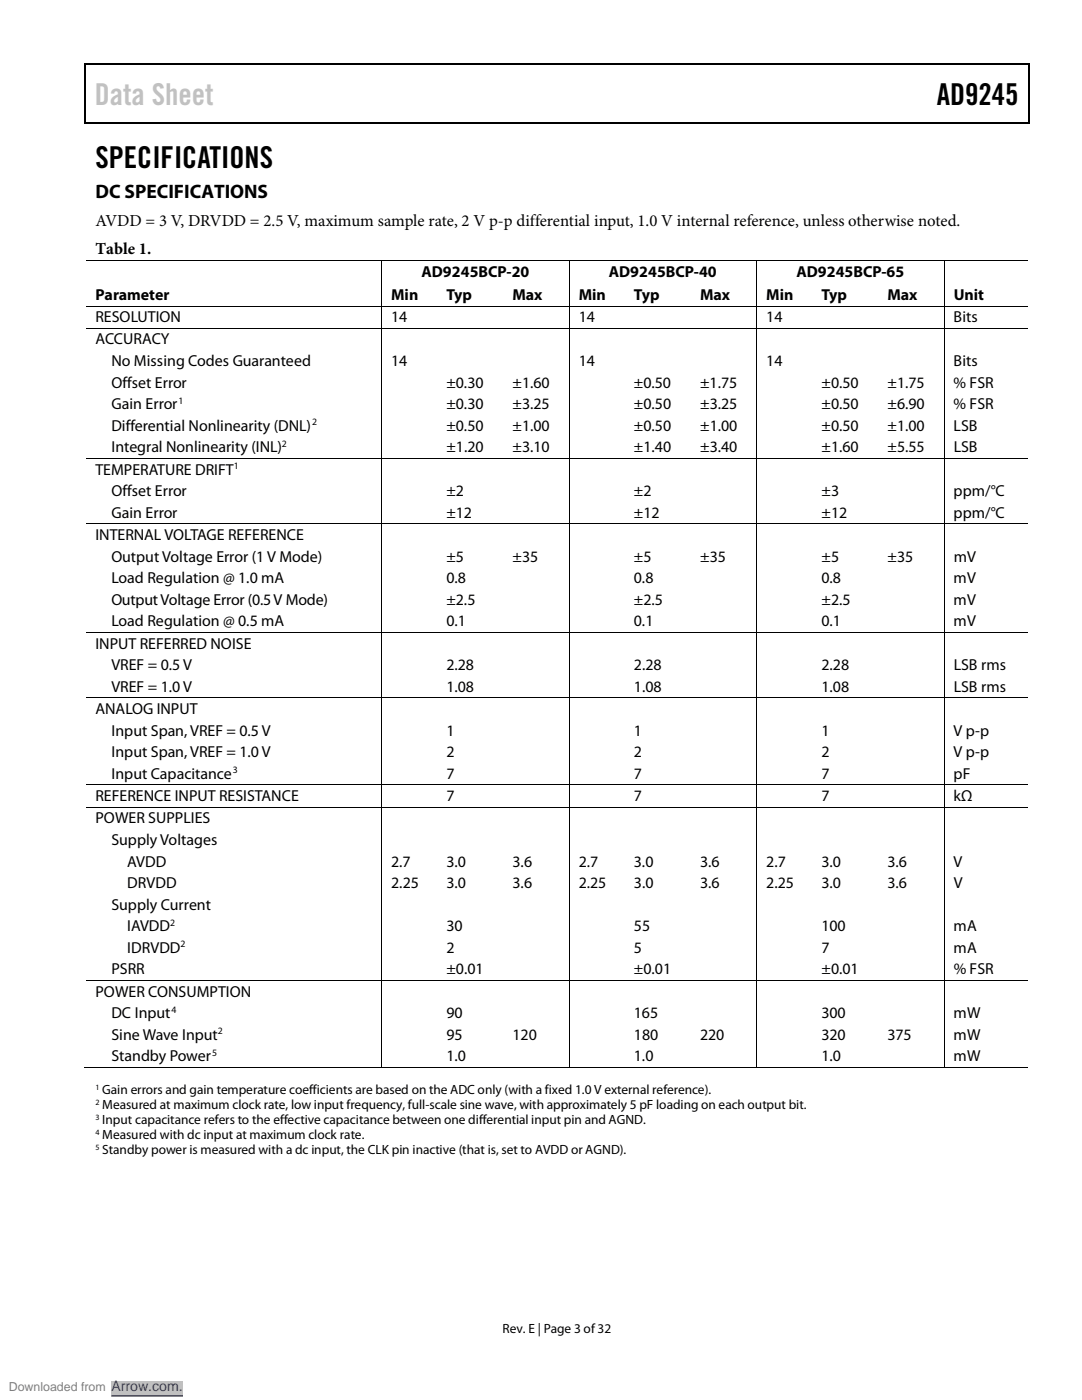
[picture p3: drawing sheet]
<svg xmlns="http://www.w3.org/2000/svg" width="216mm" height="279mm" viewBox="0 0 216 279" stroke-linecap="round" stroke-linejoin="round" font-family="sans-serif">
<defs><g id="words">
<text font-size="6" fill="#c1c1c1" x="18.9" y="20.9">Data Sheet</text>
<g font-size="6">
<text x="186.9" y="20.9">AD9245</text>
<text x="19" y="33.6">SPECIFICATIONS</text>
</g>
<text font-size="3.9" x="19" y="39.6">DC SPECIFICATIONS</text>
<g font-size="3.3">
<text x="19" y="45">AVDD = 3 V, DRVDD = 2.5 V, maximum sample rate, 2 V p-p differential input, 1.0 V internal reference, unless otherwise noted.</text>
<text x="19" y="50.8">Table 1.</text>
</g>
<g font-size="3.2">
<text x="19" y="59.8">Parameter</text>
<text x="78.1" y="59.8">Min</text>
<text x="84.1" y="55.3">AD9245BCP-20</text>
<text x="89.1" y="59.8">Typ</text>
<text x="102.3" y="59.8">Max</text>
<text x="115.5" y="59.8">Min</text>
<text x="121.5" y="55.3">AD9245BCP-40</text>
<text x="126.5" y="59.8">Typ</text>
<text x="139.7" y="59.8">Max</text>
<text x="152.9" y="59.8">Min</text>
<text x="158.9" y="55.3">AD9245BCP-65</text>
<text x="163.9" y="59.8">Typ</text>
<text x="177.1" y="59.8">Max</text>
<text x="190.3" y="59.8">Unit</text>
<text x="19" y="64.3">RESOLUTION</text>
<text x="78.1" y="64.3">14</text>
<text x="115.5" y="64.3">14</text>
<text x="152.9" y="64.3">14</text>
<text x="190.3" y="64.3">Bits</text>
<text x="19" y="68.7">ACCURACY</text>
<text x="22.2" y="73.1">No Missing Codes Guaranteed</text>
<text x="22.2" y="77.3">Offset Error</text>
<text x="78.1" y="73.1">14</text>
<text x="89.1" y="77.3">±0.30</text>
<text x="102.3" y="77.3">±1.60</text>
<text x="115.5" y="73.1">14</text>
<text x="126.5" y="77.3">±0.50</text>
<text x="139.7" y="77.3">±1.75</text>
<text x="152.9" y="73.1">14</text>
<text x="163.9" y="77.3">±0.50</text>
<text x="177.1" y="77.3">±1.75</text>
<text x="190.3" y="77.3">% FSR</text>
<text x="190.3" y="73.1">Bits</text>
<text x="22.2" y="81.7">Gain Error</text>
<text x="89.1" y="81.7">±0.30</text>
<text x="102.3" y="81.7">±3.25</text>
<text x="126.5" y="81.7">±0.50</text>
<text x="139.7" y="81.7">±3.25</text>
<text x="163.9" y="81.7">±0.50</text>
<text x="177.1" y="81.7">±6.90</text>
<text x="190.3" y="81.7">% FSR</text>
<text x="22.2" y="85.9">Differential Nonlinearity (DNL)</text>
<text x="89.1" y="85.9">±0.50</text>
<text x="102.3" y="85.9">±1.00</text>
<text x="126.5" y="85.9">±0.50</text>
<text x="139.7" y="85.9">±1.00</text>
<text x="163.9" y="85.9">±0.50</text>
<text x="177.1" y="85.9">±1.00</text>
<text x="190.3" y="85.9">LSB</text>
<text x="19" y="94.7">TEMPERATURE DRIFT</text>
<text x="22.2" y="90.3">Integral Nonlinearity (INL)</text>
<text x="89.1" y="90.3">±1.20</text>
<text x="102.3" y="90.3">±3.10</text>
<text x="126.5" y="90.3">±1.40</text>
<text x="139.7" y="90.3">±3.40</text>
<text x="163.9" y="90.3">±1.60</text>
<text x="177.1" y="90.3">±5.55</text>
<text x="190.3" y="90.3">LSB</text>
<text x="22.2" y="99">Offset Error</text>
<text x="89.1" y="99">±2</text>
<text x="126.5" y="99">±2</text>
<text x="163.9" y="99">±3</text>
<text x="190.3" y="99">ppm/°C</text>
<text x="19" y="107.8">INTERNAL VOLTAGE REFERENCE</text>
<text x="22.2" y="103.3">Gain Error</text>
<text x="89.1" y="103.3">±12</text>
<text x="126.5" y="103.3">±12</text>
<text x="163.9" y="103.3">±12</text>
<text x="190.3" y="103.3">ppm/°C</text>
<text x="22.2" y="112.1">Output Voltage Error (1 V Mode)</text>
<text x="89.1" y="112.1">±5</text>
<text x="102.3" y="112.1">±35</text>
<text x="126.5" y="112.1">±5</text>
<text x="139.7" y="112.1">±35</text>
<text x="163.9" y="112.1">±5</text>
<text x="177.1" y="112.1">±35</text>
<text x="190.3" y="112.1">mV</text>
<text x="22.2" y="116.4">Load Regulation @ 1.0 mA</text>
<text x="89.1" y="116.4">0.8</text>
<text x="126.5" y="116.4">0.8</text>
<text x="163.9" y="116.4">0.8</text>
<text x="190.3" y="116.4">mV</text>
<text x="22.2" y="120.7">Output Voltage Error (0.5 V Mode)</text>
<text x="22.2" y="125">Load Regulation @ 0.5 mA</text>
<text x="89.1" y="125">0.1</text>
<text x="89.1" y="120.7">±2.5</text>
<text x="126.5" y="125">0.1</text>
<text x="126.5" y="120.7">±2.5</text>
<text x="163.9" y="125">0.1</text>
<text x="163.9" y="120.7">±2.5</text>
<text x="190.3" y="125">mV</text>
<text x="190.3" y="120.7">mV</text>
<text x="19" y="129.5">INPUT REFERRED NOISE</text>
<text x="22.2" y="133.7">VREF = 0.5 V</text>
<text x="89.1" y="133.7">2.28</text>
<text x="126.5" y="133.7">2.28</text>
<text x="163.9" y="133.7">2.28</text>
<text x="190.3" y="133.7">LSB rms</text>
<text x="19" y="142.5">ANALOG INPUT</text>
<text x="22.2" y="138">VREF = 1.0 V</text>
<text x="89.1" y="138">1.08</text>
<text x="126.5" y="138">1.08</text>
<text x="163.9" y="138">1.08</text>
<text x="190.3" y="138">LSB rms</text>
<text x="22.2" y="146.8">Input Span, VREF = 0.5 V</text>
<text x="89.1" y="146.8">1</text>
<text x="126.5" y="146.8">1</text>
<text x="163.9" y="146.8">1</text>
<text x="190.3" y="146.8">V p-p</text>
<text x="22.2" y="151.1">Input Span, VREF = 1.0 V</text>
<text x="22.2" y="155.4">Input Capacitance</text>
<text x="89.1" y="151.1">2</text>
<text x="89.1" y="155.4">7</text>
<text x="126.5" y="151.1">2</text>
<text x="126.5" y="155.4">7</text>
<text x="163.9" y="151.1">2</text>
<text x="163.9" y="155.4">7</text>
<text x="190.3" y="151.1">V p-p</text>
<text x="190.3" y="155.4">pF</text>
<text x="19" y="159.9">REFERENCE INPUT RESISTANCE</text>
<text x="89.1" y="159.9">7</text>
<text x="126.5" y="159.9">7</text>
<text x="163.9" y="159.9">7</text>
<text x="190.3" y="159.9">kΩ</text>
<text x="19" y="164.3">POWER SUPPLIES</text>
<text x="22.2" y="168.7">Supply Voltages</text>
<text x="25.4" y="172.9">AVDD</text>
<text x="78.1" y="172.9">2.7</text>
<text x="89.1" y="172.9">3.0</text>
<text x="102.3" y="172.9">3.6</text>
<text x="115.5" y="172.9">2.7</text>
<text x="126.5" y="172.9">3.0</text>
<text x="139.7" y="172.9">3.6</text>
<text x="152.9" y="172.9">2.7</text>
<text x="163.9" y="172.9">3.0</text>
<text x="177.1" y="172.9">3.6</text>
<text x="190.3" y="172.9">V</text>
<text x="25.4" y="177.2">DRVDD</text>
<text x="78.1" y="177.2">2.25</text>
<text x="89.1" y="177.2">3.0</text>
<text x="102.3" y="177.2">3.6</text>
<text x="115.5" y="177.2">2.25</text>
<text x="126.5" y="177.2">3.0</text>
<text x="139.7" y="177.2">3.6</text>
<text x="152.9" y="177.2">2.25</text>
<text x="163.9" y="177.2">3.0</text>
<text x="177.1" y="177.2">3.6</text>
<text x="190.3" y="177.2">V</text>
<text x="22.2" y="181.5">Supply Current</text>
<text x="25.4" y="185.8">IAVDD</text>
<text x="89.1" y="185.8">30</text>
<text x="126.5" y="185.8">55</text>
<text x="163.9" y="185.8">100</text>
<text x="190.3" y="185.8">mA</text>
<text x="25.4" y="190.1">IDRVDD</text>
<text x="89.1" y="190.1">2</text>
<text x="126.5" y="190.1">5</text>
<text x="163.9" y="190.1">7</text>
<text x="190.3" y="190.1">mA</text>
<text x="22.2" y="194.4">PSRR</text>
<text x="89.1" y="194.4">±0.01</text>
<text x="126.5" y="194.4">±0.01</text>
<text x="163.9" y="194.4">±0.01</text>
<text x="190.3" y="194.4">% FSR</text>
<text x="19" y="198.9">POWER CONSUMPTION</text>
<text x="22.2" y="203.2">DC Input</text>
<text x="89.1" y="203.2">90</text>
<text x="126.5" y="203.2">165</text>
<text x="163.9" y="203.2">300</text>
<text x="190.3" y="203.2">mW</text>
<text x="22.2" y="207.5">Sine Wave Input</text>
<text x="89.1" y="207.5">95</text>
<text x="102.3" y="207.5">120</text>
<text x="126.5" y="207.5">180</text>
<text x="139.7" y="207.5">220</text>
<text x="163.9" y="207.5">320</text>
<text x="177.1" y="207.5">375</text>
<text x="190.3" y="207.5">mW</text>
<text x="22.2" y="211.8">Standby Power</text>
<text x="89.1" y="211.8">1.0</text>
<text x="126.5" y="211.8">1.0</text>
<text x="163.9" y="211.8">1.0</text>
<text x="190.3" y="211.8">mW</text>
</g>
<text font-size="2.8" fill="#00f" x="22.2" y="277.6">Arrow.com.</text>
<g font-size="2.7">
<text x="20.4" y="218.4">Gain errors and gain temperature coefficients are based on the ADC only (with a fixed 1.0 V external reference).</text>
<text x="20.4" y="221.4">Measured at maximum clock rate, low input frequency, full-scale sine wave, with approximately 5 pF loading on each output bit.</text>
<text x="20.4" y="224.4">Input capacitance refers to the effective capacitance between one differential input pin and AGND.</text>
<text x="20.4" y="227.4">Measured with dc input at maximum clock rate.</text>
<text x="20.4" y="230.4">Standby power is measured with a dc input, the CLK pin inactive (that is, set to AVDD or AGND).</text>
<text x="100.3" y="266">Rev. E | Page 3 of32</text>
</g>
<text font-size="2.5" fill="#808080" x="1.8" y="277.6">Downloaded from</text>
<g font-size="1.9">
<text x="35.6" y="80.6">1</text>
<text x="56.3" y="89.2">2</text>
<text x="62.3" y="84.9">2</text>
<text x="46.7" y="93.7">1</text>
<text x="46.4" y="154.3">3</text>
<text x="34" y="184.8">2</text>
<text x="36" y="189.1">2</text>
<text x="34.2" y="202.1">4</text>
<text x="43.5" y="206.4">2</text>
<text x="42.3" y="210.7">5</text>
</g>
<g font-size="1.6">
<text x="19" y="217.5">1</text>
<text x="19" y="220.5">2</text>
<text x="19" y="223.5">3</text>
<text x="19" y="226.5">4</text>
<text x="19" y="229.5">5</text>
</g>
</g></defs>
<g fill="#000">
<path d="M16.9 12.7h.2v1h-.2zM16.9 12.7h.2v.3h-.2zM82.5 12.7h.3v.3h-.3zM205.1 12.7h.3v1h-.3zM205.1 12.7h.3v.3h-.3zM16.9 24.4h.2v.2h-.2zM82.3 24.4h.2v.2h-.2zM205.1 24.4h.3v.2h-.3zM76.1 51.9h.1v.2h-.1zM76.1 56.5h.1v.1h-.1zM113.5 51.9h.2v.2h-.2zM113.5 56.5h.2v.1h-.2z"/>
<path d="M150.9 51.9h.2v.2h-.2zM150.9 56.5h.2v.1h-.2zM188.3 51.9h.2v.2h-.2zM188.3 56.5h.2v.1h-.2zM76.1 61h.1v.2h-.1zM76.1 65.4h.1v.2h-.1zM87.2 61h.1v.2h-.1zM87.2 65.4h.1v.2h-.1zM100.4 61h.1v.2h-.1zM100.4 65.4h.1v.2h-.1zM113.5 61h.2v.2h-.2zM113.5 65.4h.2v.2h-.2z"/>
<path d="M124.6 61h.2v.2h-.2zM124.6 65.4h.2v.2h-.2zM137.8 61h.2v.2h-.2zM137.8 65.4h.2v.2h-.2zM150.9 61h.2v.2h-.2zM150.9 65.4h.2v.2h-.2zM162 61h.2v.2h-.2zM162 65.4h.2v.2h-.2zM175.2 61h.1v.2h-.1zM175.2 65.4h.1v.2h-.1zM188.3 61h.2v.2h-.2zM188.3 65.4h.2v.2h-.2z"/>
<path d="M76.1 91.4h.1v.2h-.1zM87.2 91.4h.1v.2h-.1zM100.4 91.4h.1v.2h-.1zM113.5 91.4h.2v.2h-.2zM124.6 91.4h.2v.2h-.2zM137.8 91.4h.2v.2h-.2zM150.9 91.4h.2v.2h-.2zM162 91.4h.2v.2h-.2zM175.2 91.4h.1v.2h-.1zM188.3 91.4h.2v.2h-.2zM76.1 104.5h.1v.1h-.1zM87.2 104.5h.1v.1h-.1z"/>
<path d="M100.4 104.5h.1v.1h-.1zM113.5 104.5h.2v.1h-.2zM124.6 104.5h.2v.1h-.2zM137.8 104.5h.2v.1h-.2zM150.9 104.5h.2v.1h-.2zM162 104.5h.2v.1h-.2zM175.2 104.5h.1v.1h-.1zM188.3 104.5h.2v.1h-.2zM76.1 126.2h.1v.1h-.1zM76.1 139.2h.1v.2h-.1zM87.2 126.2h.1v.1h-.1zM87.2 139.2h.1v.2h-.1z"/>
<path d="M100.4 126.2h.1v.1h-.1zM100.4 139.2h.1v.2h-.1zM113.5 126.2h.2v.1h-.2zM113.5 139.2h.2v.2h-.2zM124.6 126.2h.2v.1h-.2zM124.6 139.2h.2v.2h-.2zM137.8 126.2h.2v.1h-.2zM137.8 139.2h.2v.2h-.2zM150.9 126.2h.2v.1h-.2zM150.9 139.2h.2v.2h-.2zM162 126.2h.2v.1h-.2zM162 139.2h.2v.2h-.2z"/>
<path d="M175.2 126.2h.1v.1h-.1zM175.2 139.2h.1v.2h-.1zM188.3 126.2h.2v.1h-.2zM188.3 139.2h.2v.2h-.2zM76.1 156.5h.1v.2h-.1zM87.2 156.5h.1v.2h-.1zM100.4 156.5h.1v.2h-.1zM113.5 156.5h.2v.2h-.2zM124.6 156.5h.2v.2h-.2zM137.8 156.5h.2v.2h-.2zM150.9 156.5h.2v.2h-.2zM162 156.5h.2v.2h-.2z"/>
<path d="M175.2 156.5h.1v.2h-.1zM188.3 156.5h.2v.2h-.2zM76.1 161h.1v.2h-.1zM87.2 161h.1v.2h-.1zM100.4 161h.1v.2h-.1zM113.5 161h.2v.2h-.2zM124.6 161h.2v.2h-.2zM137.8 161h.2v.2h-.2zM150.9 161h.2v.2h-.2zM162 161h.2v.2h-.2zM175.2 161h.1v.2h-.1zM188.3 161h.2v.2h-.2z"/>
<path d="M76.1 195.6h.1v.1h-.1zM87.2 195.6h.1v.1h-.1zM100.4 195.6h.1v.1h-.1zM113.5 195.6h.2v.1h-.2zM124.6 195.6h.2v.1h-.2zM137.8 195.6h.2v.1h-.2zM150.9 195.6h.2v.1h-.2zM162 195.6h.2v.1h-.2zM175.2 195.6h.1v.1h-.1zM188.3 195.6h.2v.1h-.2zM76.1 212.9h.1v.2h-.1zM86.9 212.9h.2v.2h-.2z"/>
<path d="M100.1 212.9h.2v.2h-.2zM113.5 212.9h.2v.2h-.2zM124.3 212.9h.2v.2h-.2zM137.5 212.9h.2v.2h-.2zM150.9 212.9h.2v.2h-.2zM161.8 212.9h.1v.2h-.1zM174.9 212.9h.2v.2h-.2zM188.3 212.9h.2v.2h-.2z"/>
</g>
<path d="M17 13.7v10.7M17.1 12.8h65.4M82.8 12.8h122.3M205.2 13.7v10.7M17.1 24.5h188" fill="none" stroke="#000" stroke-width=".25"/>
<g fill="none" stroke="#000" stroke-width=".2">
<path d="M17.1 52h59M76.2 52.1v4.4M76.2 56.6v4.4M76.2 52h37.3M113.6 52.1v4.4M113.6 56.6v4.4M113.7 52h37.2M151 52.1v4.4M151 56.6v4.4M151.1 52h37.2M188.4 52.1v4.4M188.4 56.6v4.4"/>
<path d="M188.5 52h16.6M17.1 61.1h59M17.1 65.5h59M76.2 61.2v4.2M76.2 65.6v25.8M76.2 61.1h11M76.2 65.5h11M87.3 61.1h13.1M87.3 65.5h13.1M100.5 61.1h13M100.5 65.5h13M113.6 61.2v4.2"/>
<path d="M113.6 65.6v25.8M113.7 61.1h10.9M113.7 65.5h10.9M124.8 61.1h13M124.8 65.5h13M138 61.1h12.9M138 65.5h12.9M151 61.2v4.2M151 65.6v25.8M151.1 61.1h10.9M151.1 65.5h10.9M162.2 61.1h13"/>
<path d="M162.2 65.5h13M175.3 61.1h13M175.3 65.5h13M188.4 61.2v4.2M188.4 65.6v25.8M188.5 61.1h16.6M188.5 65.5h16.6M17.1 91.5h59M76.2 91.6v12.9M76.2 91.5h11M87.3 91.5h13.1M100.5 91.5h13"/>
<path d="M113.6 91.6v12.9M113.7 91.5h10.9M124.8 91.5h13M138 91.5h12.9M151 91.6v12.9M151.1 91.5h10.9M162.2 91.5h13M175.3 91.5h13M188.4 91.6v12.9M188.5 91.5h16.6M17.1 104.6h59M76.2 104.6v21.6"/>
<path d="M76.2 104.6h11M87.3 104.6h13.1M100.5 104.6h13M113.6 104.6v21.6M113.7 104.6h10.9M124.8 104.6h13M138 104.6h12.9M151 104.6v21.6M151.1 104.6h10.9M162.2 104.6h13M175.3 104.6h13M188.4 104.6v21.6"/>
<path d="M188.5 104.6h16.6M17.1 126.2h59M17.1 139.3h59M76.2 126.3v12.9M76.2 139.4v17.1M76.2 126.2h11M76.2 139.3h11M87.3 126.2h13.1M87.3 139.3h13.1M100.5 126.2h13M100.5 139.3h13M113.6 126.3v12.9"/>
<path d="M113.6 139.4v17.1M113.7 126.2h10.9M113.7 139.3h10.9M124.8 126.2h13M124.8 139.3h13M138 126.2h12.9M138 139.3h12.9M151 126.3v12.9M151 139.4v17.1M151.1 126.2h10.9M151.1 139.3h10.9M162.2 126.2h13"/>
<path d="M162.2 139.3h13M175.3 126.2h13M175.3 139.3h13M188.4 126.3v12.9M188.4 139.4v17.1M188.5 126.2h16.6M188.5 139.3h16.6M17.1 156.6h59M76.2 156.7v4.3M76.2 156.6h11M87.3 156.6h13.1M100.5 156.6h13"/>
<path d="M113.6 156.7v4.3M113.7 156.6h10.9M124.8 156.6h13M138 156.6h12.9M151 156.7v4.3M151.1 156.6h10.9M162.2 156.6h13M175.3 156.6h13M188.4 156.7v4.3M188.5 156.6h16.6M17.1 161.1h59M76.2 161.2v34.4"/>
<path d="M76.2 161.1h11M87.3 161.1h13.1M100.5 161.1h13M113.6 161.2v34.4M113.7 161.1h10.9M124.8 161.1h13M138 161.1h12.9M151 161.2v34.4M151.1 161.1h10.9M162.2 161.1h13M175.3 161.1h13M188.4 161.2v34.4"/>
<path d="M188.5 161.1h16.6M17.1 195.7h59M76.2 195.7v17.2M76.2 195.7h11M87.3 195.7h13.1M100.5 195.7h13M113.6 195.7v17.2M113.7 195.7h10.9M124.8 195.7h13M138 195.7h12.9M151 195.7v17.2M151.1 195.7h10.9"/>
<path d="M162.2 195.7h13M175.3 195.7h13M188.4 195.7v17.2M188.5 195.7h16.6M16.9 213h59.2M76.2 213h37.3M113.7 213h37.2M151.1 213h37.2M188.5 213h16.6"/>
</g>
<path d="M0 276.9h70.6" fill="none" stroke="#fff" stroke-width="2.5" stroke-linecap="butt"/>
<path d="M22.2 275.6h14.3v2.6h-14.3z" fill="#c0c0c0"/>
<path d="M22.2 278.6h14.3" fill="none" stroke="#00f" stroke-width=".2"/>
<path d="M0 276.9h70.6" fill="none" stroke="#fff" stroke-width="2.5" stroke-linecap="butt"/>
<path d="M22.2 275.6h14.3v2.6h-14.3z" fill="#c0c0c0"/>
<path d="M22.2 278.6h14.3" fill="none" stroke="#00f" stroke-width=".2"/>
<path d="M0 276.9h70.6" fill="none" stroke="#fff" stroke-width="2.5" stroke-linecap="butt"/>
<path d="M22.2 275.6h14.3v2.6h-14.3z" fill="#c0c0c0"/>
<path d="M22.2 278.6h14.3" fill="none" stroke="#00f" stroke-width=".2"/>
<use href="#words"/>
</svg>
